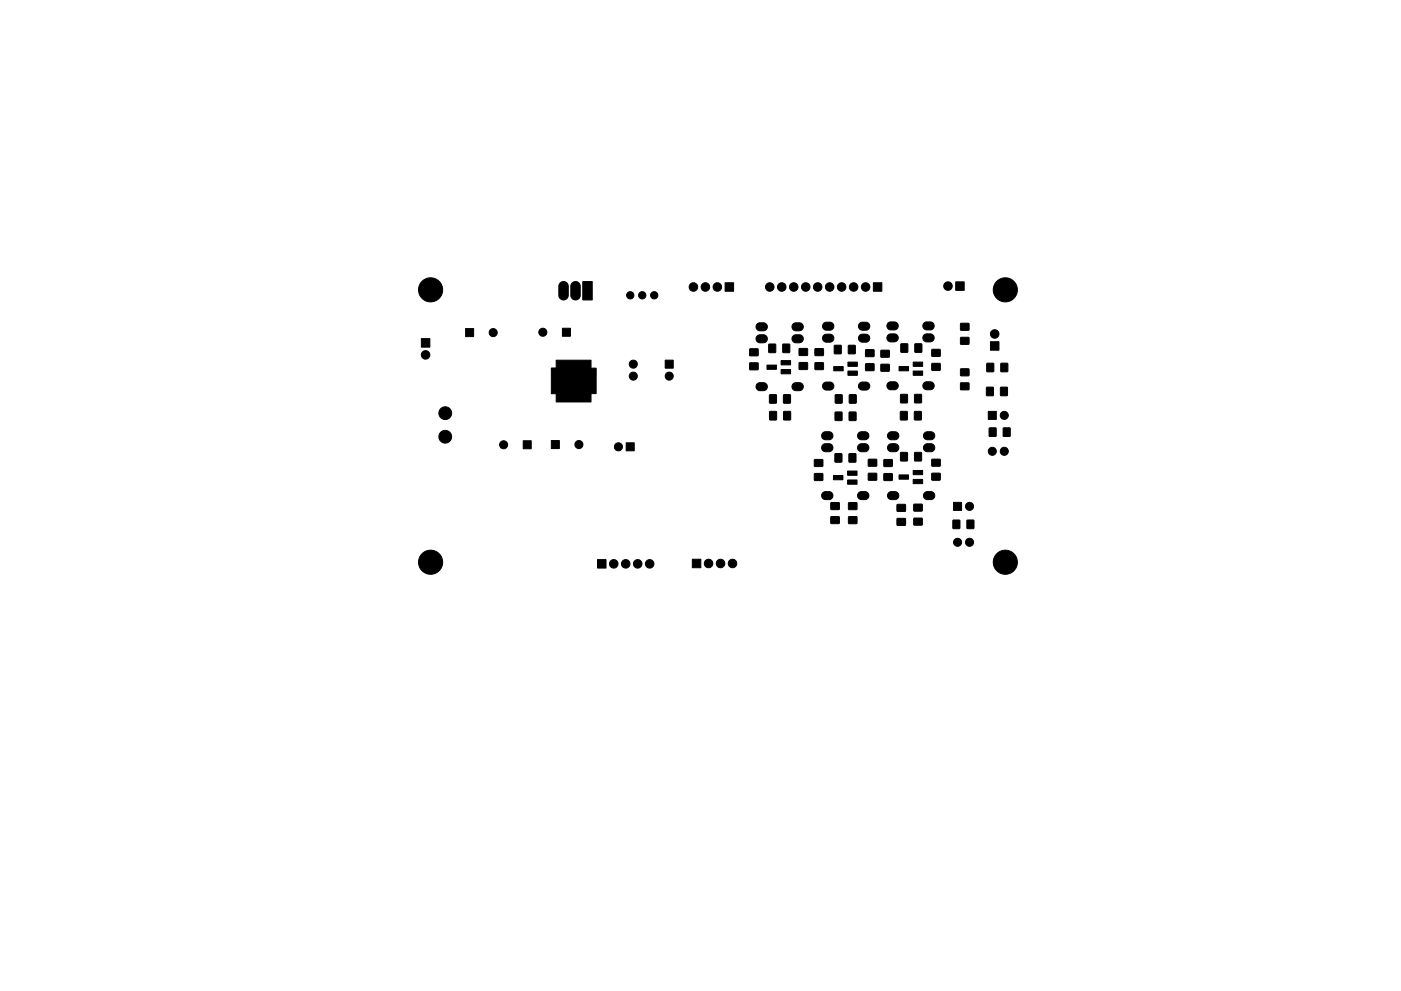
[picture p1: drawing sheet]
<svg xmlns="http://www.w3.org/2000/svg" width="297mm" height="210mm" viewBox="0 0 297 210" stroke-linecap="round" stroke-linejoin="round" font-family="sans-serif">
<g fill="#000" stroke="#000" stroke-width=".21">
<path d="M118.8 60a1 1 0 0 1 1-.2 1 1 0 0 1 .7 .9v2a1 1 0 0 1-1 .9 1 1 0 0 1-1-.9v-2.2zM121.3 60a1 1 0 0 1 1.1-.2 1 1 0 0 1 .6 .9v2a1 1 0 0 1-1 .9 1 1 0 0 1-1-.9v-2.2zM89.3 71.9h1.8v1.8h-1.8zM98.7 69.7h1.7v1.7h-1.7zM119.2 69.6h1.7v1.7h-1.7zM123.6 59.7h2v3.9h-2zM141 76.4h1.7v1.7h-1.7zM153.7 60h1.8v1.8h-1.8zM159 77h1.7v1.4h-1.7zM159 74h1.7v1.4l-1.7 .1zM160.5 71.3l.5-.3h.9a.85 .85 0 0 1 .8 .9 .85 .85 0 0 1-.8 .8h-.8a.86 .86 0 0 1-.8-.5 .86 .86 0 0 1 .2-.9zM160.5 68.7l.5-.2h.9a.85 .85 0 0 1 .8 .8 .85 .85 0 0 1-.8 .9h-.8a.85 .85 0 0 1-.8-.6 .85 .85 0 0 1 .2-.9z"/>
<path d="M162.6 77.5h2v.9h-2zM163 73l1.5 .1-.1 1.7h-1.4zM165.6 78.4h2v.9h-2zM165.6 76.5h2v.9h-2zM166 73l1.4 .1v1.7h-1.4zM168.2 71.3l.4-.3h.9a.85 .85 0 0 1 .8 .9 .85 .85 0 0 1-.8 .8h-.8a.86 .86 0 0 1-.7-.5 .86 .86 0 0 1 .2-.9zM168.2 68.7l.4-.2h.9a.85 .85 0 0 1 .8 .8 .85 .85 0 0 1-.8 .9h-.8a.86 .86 0 0 1-.7-.6 .86 .86 0 0 1 .2-.9zM169.4 76.9h1.8v1.4l-1.7 .1zM169.4 74l1.8-.1v1.5h-1.7zM172.8 77h1.7l.1 1.4h-1.8zM172.8 74h1.7l.1 1.4h-1.8zM174.6 71.1l.5-.2h.9a.85 .85 0 0 1 .8 .8 .85 .85 0 0 1-.8 .9h-.8a.86 .86 0 0 1-.8-.5 .86 .86 0 0 1 .2-1z"/>
<path d="M174.6 68.6l.5-.2h.9a.85 .85 0 0 1 .8 .8 .85 .85 0 0 1-.8 .9h-.8a.86 .86 0 0 1-.8-.6 .86 .86 0 0 1 .2-.9zM176.8 77.8h2v.9h-2zM176.9 73.3h1.5l-.1 1.8-1.4-.1zM179.8 78.7h2v.9h-2zM179.8 76.8h2v.9h-2zM179.9 73.3h1.4v1.8l-1.4-.1zM182.3 71.1l.4-.2h.9a.85 .85 0 0 1 .8 .8 .85 .85 0 0 1-.8 .9h-.8a.86 .86 0 0 1-.7-.5 .86 .86 0 0 1 .2-1zM182.3 68.6l.4-.2h.9a.85 .85 0 0 1 .8 .8 .85 .85 0 0 1-.8 .9h-.8a.86 .86 0 0 1-.7-.6 .86 .86 0 0 1 .2-.9zM183.5 77.2h1.8v1.4h-1.7zM183.5 74.2h1.8v1.4l-1.7 .1zM185.2 60h1.8v1.8h-1.8zM186.8 77.3h1.7v1.4l-1.7 .1z"/>
<path d="M186.8 74.3h1.7v1.4l-1.7 .1zM188.3 71.1l.4-.3h.9a.85 .85 0 0 1 .8 .9 .85 .85 0 0 1-.8 .8h-.7a.85 .85 0 0 1-.8-.5 .85 .85 0 0 1 .2-.9zM188.3 68.5l.4-.2h.9a.85 .85 0 0 1 .8 .8 .85 .85 0 0 1-.8 .9h-.7a.85 .85 0 0 1-.8-.5 .85 .85 0 0 1 .2-1zM190.6 77.8h2v.9h-2zM191 73h1.5l-.1 1.7h-1.4zM193.6 78.7h2v.9h-2zM193.6 76.8h2v.9h-2zM194 73h1.4v1.7h-1.4zM195.9 71.1l.4-.3h1a.85 .85 0 0 1 .8 .9 .85 .85 0 0 1-.8 .8h-.8a.85 .85 0 0 1-.8-.5 .85 .85 0 0 1 .2-.9zM195.9 68.5l.4-.2h1a.85 .85 0 0 1 .8 .8 .85 .85 0 0 1-.8 .9h-.8a.85 .85 0 0 1-.8-.5 .85 .85 0 0 1 .2-1zM197.6 77.1h1.7v1.4l-1.7 .1zM197.6 74.2l1.7-.1v1.4l-1.7 .1z"/>
<path d="M202.6 59.8h1.8v1.8h-1.8zM203.7 78.3h1.7v1.4h-1.7zM203.7 71.6h1.7v1.4h-1.7zM203.7 68.6h1.7v1.4l-1.7 .1zM209.2 77.1h1.5l-.1 1.8-1.4-.1zM210 72.5h1.8v1.8h-1.8zM212.2 77.1h1.5l-.1 1.8-1.4-.1zM110.9 93.5h1.7v1.7h-1.7zM116.9 78.1h9.5v5.4h-9.5zM116.9 93.5h1.7v1.7h-1.7zM117.9 76.4h7.4v8.9h-7.4zM118.1 78h6.5v5.9h-6.5z"/>
<path d="M132.8 93.9h1.7v1.7h-1.7zM160.5 81.4l.5-.2h.9a.85 .85 0 0 1 .8 .8 .85 .85 0 0 1-.8 .9h-.8a.86 .86 0 0 1-.8-.6 .86 .86 0 0 1 .2-.9zM163.2 83.8h1.4v1.7h-1.5zM163.2 87.3l1.4 .1v1.7l-1.4-.1zM166.1 83.8h1.5l-.1 1.7h-1.4zM166.2 87.3l1.4 .1v1.7l-1.5-.1zM168.2 81.4l.4-.2h.9a.85 .85 0 0 1 .8 .8 .85 .85 0 0 1-.8 .9h-.8a.86 .86 0 0 1-.7-.6 .86 .86 0 0 1 .2-.9zM172.7 97.5h1.7l.1 1.4-1.8 .1zM174.4 94.4l.5-.2 .9-.1a.85 .85 0 0 1 .8 .9 .85 .85 0 0 1-.8 .8h-.8a.85 .85 0 0 1-.7-.5 .85 .85 0 0 1 .1-.9zM174.4 91.8l.5-.2h.9a.85 .85 0 0 1 .8 .9 .85 .85 0 0 1-.8 .8h-.8a.85 .85 0 0 1-.7-.5 .85 .85 0 0 1 .1-1zM174.6 81.3l.5-.2h.9a.85 .85 0 0 1 .8 .8 .85 .85 0 0 1-.8 .9h-.8a.86 .86 0 0 1-.8-.6 .86 .86 0 0 1 .2-.9zM177.1 96.3h1.4l-.1 1.7h-1.4z"/>
<path d="M177.1 87.5h1.4v1.7h-1.4zM177.1 83.8h1.5l-.1 1.7h-1.4zM180 96.3h1.5l-.1 1.7h-1.4zM180.1 87.5h1.4l-.1 1.7h-1.4zM180.1 83.8h1.4v1.7h-1.4zM182.1 94.4l.4-.2 .9-.1a.85 .85 0 0 1 .8 .9 .85 .85 0 0 1-.8 .8h-.8a.85 .85 0 0 1-.7-.5 .85 .85 0 0 1 .2-.9zM182.1 91.8l.4-.2h.9a.85 .85 0 0 1 .8 .9 .85 .85 0 0 1-.8 .8h-.8a.85 .85 0 0 1-.7-.5 .85 .85 0 0 1 .2-1zM182.3 81.3l.4-.2h.9a.85 .85 0 0 1 .8 .8 .85 .85 0 0 1-.8 .9h-.8a.86 .86 0 0 1-.7-.6 .86 .86 0 0 1 .2-.9zM184.1 97.5l1.7-.1 .1 1.5h-1.8zM187.4 97.5h1.7l.1 1.4-1.8 .1zM188.3 81.2l.4-.2h.9a.85 .85 0 0 1 .8 .8 .85 .85 0 0 1-.8 .9l-1.2-.1a.86 .86 0 0 1-.1-1.4zM188.4 94.4l.5-.2 .9-.1a.85 .85 0 0 1 .8 .9 .85 .85 0 0 1-.8 .8h-.8a.85 .85 0 0 1-.8-.5 .85 .85 0 0 1 .2-.9z"/>
<path d="M188.4 91.8l.5-.2h.9a.85 .85 0 0 1 .8 .9 .85 .85 0 0 1-.8 .8h-.8a.85 .85 0 0 1-.8-.5 .85 .85 0 0 1 .2-1zM190.9 87.3l1.5 .1-.1 1.7-1.4-.1zM191 96l1.4 .1-.1 1.7-1.4-.1zM191 83.7h1.4l-.1 1.8-1.4-.1zM193.9 87.3l1.4 .1v1.7l-1.4-.1zM193.9 96l1.5 .1-.1 1.7-1.4-.1zM193.9 83.7h1.5l-.1 1.8-1.4-.1zM195.9 81.2l.4-.2h1a.85 .85 0 0 1 .8 .8 .85 .85 0 0 1-.8 .9l-1.3-.1a.86 .86 0 0 1-.1-1.4zM196 94.4l.5-.2 .9-.1a.85 .85 0 0 1 .8 .9 .85 .85 0 0 1-.8 .8h-.8a.85 .85 0 0 1-.8-.5 .85 .85 0 0 1 .2-.9zM196 91.8l.5-.2h.9a.85 .85 0 0 1 .8 .9 .85 .85 0 0 1-.8 .8h-.8a.85 .85 0 0 1-.8-.5 .85 .85 0 0 1 .2-1zM197.6 97.5l1.7-.1v1.4l-1.7 .1zM203.7 81.3l1.7-.1v1.4l-1.7 .1z"/>
<path d="M209.2 82.2h1.4v1.7h-1.5zM209.5 87.3h1.7v1.7h-1.7zM209.8 90.8h1.4l-.1 1.8-1.4-.1zM212.1 82.2h1.5l-.1 1.7h-1.4zM212.7 90.8h1.5l-.1 1.8-1.4-.1zM172.7 100.5h1.7l.1 1.4h-1.8zM174.4 104.5l.5-.2h.9a.85 .85 0 0 1 .8 .9 .85 .85 0 0 1-.8 .8h-.8a.85 .85 0 0 1-.7-.5 .85 .85 0 0 1 .1-1zM176.2 109.6h1.7v1.4l-1.7 .1zM176.2 106.7l1.7-.1v1.5h-1.7zM176.7 100.9h2v.9h-2zM179.7 101.8h2v.9h-2zM179.7 99.9h2v.9h-2z"/>
<path d="M179.9 109.6h1.7l.1 1.4-1.7 .1zM179.9 106.7h1.7l.1 1.4h-1.7zM182.1 104.5l.4-.2h.9a.85 .85 0 0 1 .8 .9 .85 .85 0 0 1-.8 .8h-.8a.85 .85 0 0 1-.7-.5 .85 .85 0 0 1 .2-1zM184.1 100.4h1.7l.1 1.4-1.8 .1zM187.4 100.5h1.7l.1 1.4h-1.8zM188.4 104.5l.5-.2h.9a.85 .85 0 0 1 .8 .9 .85 .85 0 0 1-.8 .8h-.8a.85 .85 0 0 1-.8-.5 .85 .85 0 0 1 .2-1zM190.2 110h1.7l.1 1.4-1.8 .1zM190.2 107h1.7l.1 1.4-1.8 .1zM190.6 100.8h2v.9h-2zM193.6 101.7h2v.9h-2zM193.6 99.8h2v.9h-2zM193.8 110l1.7-.1v1.5h-1.7z"/>
<path d="M193.8 107h1.7v1.4h-1.7zM196 104.5l.5-.2h.9a.85 .85 0 0 1 .8 .9 .85 .85 0 0 1-.8 .8h-.8a.85 .85 0 0 1-.8-.5 .85 .85 0 0 1 .2-1zM197.6 100.4h1.7v1.4l-1.7 .1zM202.1 110.4h1.4l-.1 1.7h-1.4zM202.2 106.6h1.7v1.7h-1.7zM205 110.4h1.5l-.1 1.7h-1.4zM126.7 118.7h1.8v1.8h-1.8zM146.8 118.7h1.8v1.8h-1.8z"/>
<circle cx="90.2" cy="75.3" r=".9"/>
<circle cx="91.3" cy="61.5" r="2.56"/>
<circle cx="104.6" cy="70.6" r=".86"/>
<circle cx="115.1" cy="70.5" r=".86"/>
<circle cx="133.6" cy="62.7" r=".77"/>
<circle cx="134.3" cy="77.3" r=".86"/>
<circle cx="134.3" cy="79.8" r=".86"/>
<circle cx="136.2" cy="62.7" r=".77"/>
<circle cx="138.7" cy="62.7" r=".77"/>
<circle cx="141.9" cy="79.8" r=".86"/>
<circle cx="147" cy="60.9" r=".9"/>
<circle cx="149.6" cy="60.9" r=".9"/>
<circle cx="152.1" cy="60.9" r=".9"/>
<circle cx="163.2" cy="60.9" r=".9"/>
<circle cx="165.7" cy="60.9" r=".9"/>
<circle cx="168.3" cy="60.9" r=".9"/>
<circle cx="170.8" cy="60.9" r=".9"/>
<circle cx="173.4" cy="60.9" r=".9"/>
<circle cx="175.9" cy="60.9" r=".9"/>
<circle cx="178.4" cy="60.9" r=".9"/>
<circle cx="181" cy="60.9" r=".9"/>
<circle cx="183.5" cy="60.9" r=".9"/>
<circle cx="201" cy="60.7" r=".9"/>
<circle cx="210.9" cy="70.9" r=".9"/>
<circle cx="213.1" cy="61.5" r="2.56"/>
<circle cx="94.4" cy="87.7" r="1.36"/>
<circle cx="94.4" cy="92.7" r="1.36"/>
<circle cx="106.8" cy="94.4" r=".86"/>
<circle cx="122.7" cy="94.3" r=".86"/>
<circle cx="131.1" cy="94.8" r=".86"/>
<circle cx="210.4" cy="95.8" r=".86"/>
<circle cx="212.9" cy="88.1" r=".86"/>
<circle cx="212.9" cy="95.8" r=".86"/>
<circle cx="91.3" cy="119.3" r="2.56"/>
<circle cx="130.1" cy="119.6" r=".9"/>
<circle cx="132.7" cy="119.6" r=".9"/>
<circle cx="135.2" cy="119.6" r=".9"/>
<circle cx="137.7" cy="119.6" r=".9"/>
<circle cx="150.2" cy="119.6" r=".9"/>
<circle cx="152.8" cy="119.6" r=".9"/>
<circle cx="155.3" cy="119.6" r=".9"/>
<circle cx="203" cy="115.1" r=".86"/>
<circle cx="205.6" cy="115.1" r=".86"/>
<circle cx="205.6" cy="107.4" r=".86"/>
<circle cx="213.1" cy="119.3" r="2.56"/>
</g>
</svg>
